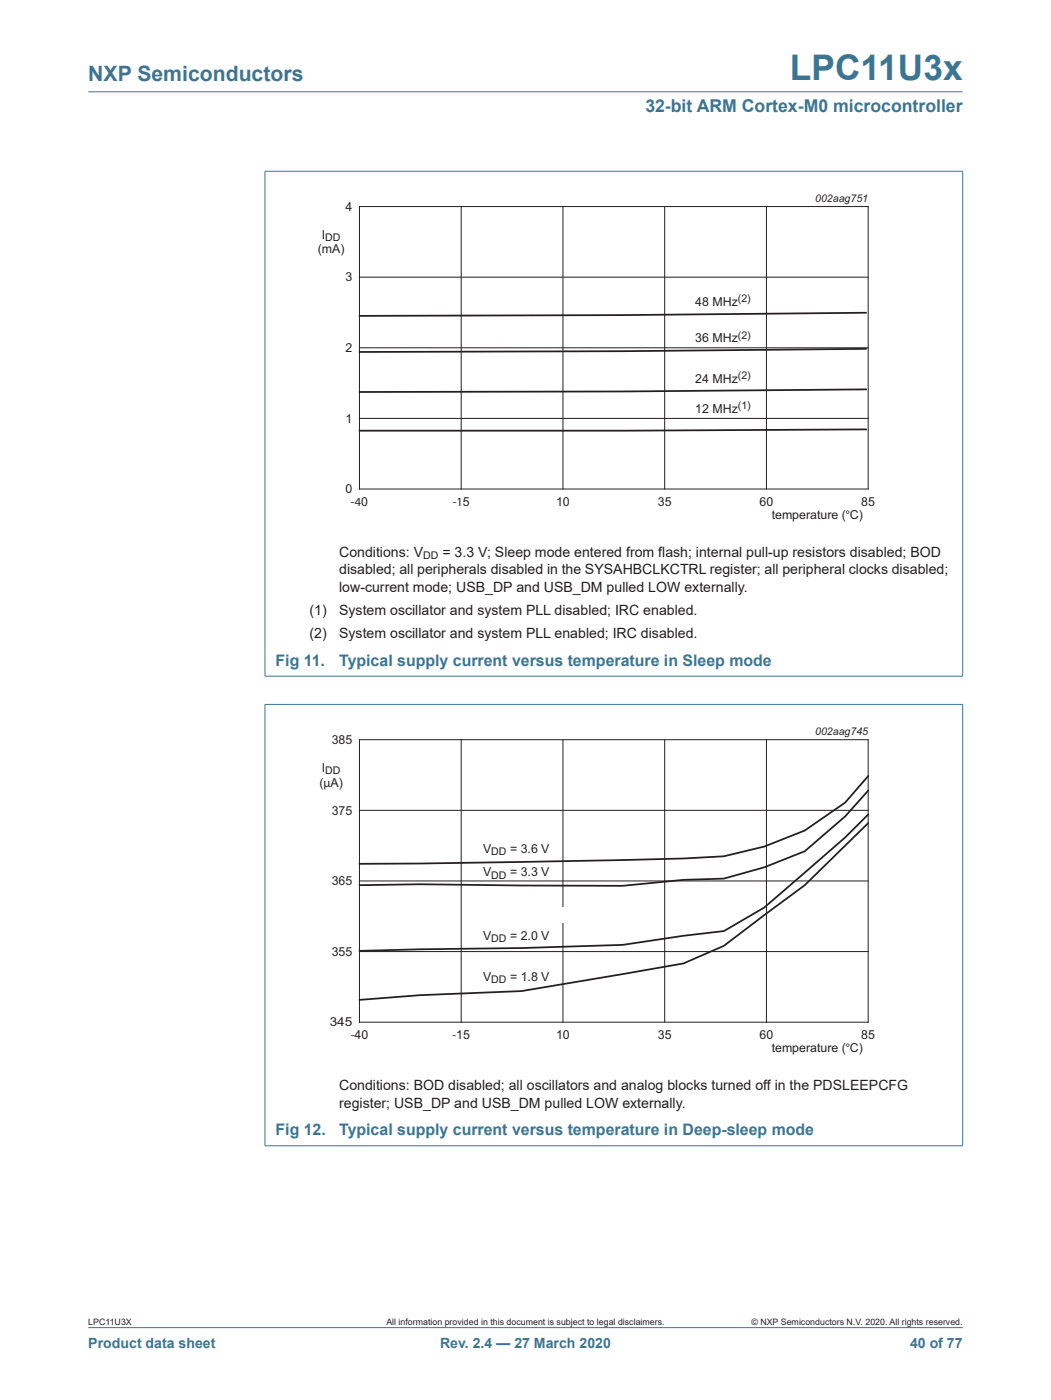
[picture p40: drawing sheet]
<svg xmlns="http://www.w3.org/2000/svg" width="210mm" height="280mm" viewBox="0 0 210 280" stroke-linecap="round" stroke-linejoin="round" font-family="sans-serif">
<defs><g id="words">
<text font-size="7.1" fill="#3c7592" x="157.8" y="16">LPC11U3x</text>
<text font-size="4.2" fill="#3c7592" x="17.6" y="16.2">NXP Semiconductors</text>
<text font-size="3.5" fill="#3c7592" x="128.9" y="22.5">32-bit ARM Cortex-M0 microcontroller</text>
<g font-size="3.2" fill="#3c7592">
<text x="55" y="133">Fig 11.</text>
<text x="67.7" y="133">Typical supply current versus temperature in Sleep mode</text>
<text x="55" y="226.8">Fig 12.</text>
<text x="67.7" y="226.8">Typical supply current versus temperature in Deep-sleep mode</text>
</g>
<g font-size="2.8" fill="#231f20">
<text x="67.7" y="111.2">Conditions: V</text>
<text x="88.4" y="111.2">= 3.3 V; Sleep mode entered from flash; internal pull-up resistors disabled; BOD</text>
<text x="67.7" y="114.8">disabled; all peripherals disabled in the SYSAHBCLKCTRL register; all peripheral clocks disabled;</text>
<text x="67.7" y="118.3">low-current mode; USB_DP and USB_DM pulled LOW externally.</text>
<text x="61.8" y="122.9">(1)</text>
<text x="67.7" y="122.9">System oscillator and system PLL disabled; IRC enabled.</text>
<text x="61.8" y="127.5">(2)</text>
<text x="67.7" y="127.5">System oscillator and system PLL enabled; IRC disabled.</text>
<text x="67.7" y="217.8">Conditions: BOD disabled; all oscillators and analog blocks turned off in the PDSLEEPCFG</text>
<text x="67.7" y="221.3">register; USB_DP and USB_DM pulled LOW externally.</text>
</g>
<g font-size="2.8" fill="#3c7592">
<text x="17.6" y="269.3">Product data sheet</text>
<text x="87.9" y="269.3">Rev. 2.4 — 27 March 2020</text>
<text x="181.8" y="269.3">40 of 77</text>
</g>
<g font-size="2.5" fill="#231f20">
<text x="64.3" y="47.7">I</text>
<text x="69" y="42.1">4</text>
<text x="63.5" y="50.6">(mA)</text>
<text x="69" y="56.2">3</text>
<text x="138.9" y="61.2">48 MHz</text>
<text x="69" y="70.3">2</text>
<text x="138.9" y="68.4">36 MHz</text>
<text x="138.9" y="76.4">24 MHz</text>
<text x="138.9" y="82.4">12 MHz</text>
<text x="69" y="84.5">1</text>
<text x="69" y="98.6">0</text>
<text x="70.1" y="101.1">-40</text>
<text x="90.4" y="101.1">-15</text>
<text x="111.1" y="101.1">10</text>
<text x="131.4" y="101.1">35</text>
<text x="151.7" y="101.1">60</text>
<text x="172" y="101.1">85</text>
<text x="154.1" y="103.6">temperature (°C)</text>
<text x="66.3" y="148.7">385</text>
<text x="64.3" y="154.2">I</text>
<text x="63.8" y="157.2">(μA)</text>
<text x="66.3" y="162.8">375</text>
<text x="96.5" y="170.4">V</text>
<text x="101.9" y="170.4">= 3.6 V</text>
<text x="66.3" y="176.9">365</text>
<text x="96.5" y="175.1">V</text>
<text x="101.9" y="175.1">= 3.3 V</text>
<text x="66.3" y="191">355</text>
<text x="96.5" y="187.8">V</text>
<text x="101.9" y="187.8">= 2.0 V</text>
<text x="96.5" y="196">V</text>
<text x="101.9" y="196">= 1.8 V</text>
<text x="65.8" y="205.1">345</text>
<text x="70" y="207.6">-40</text>
<text x="90.4" y="207.6">-15</text>
<text x="111.1" y="207.6">10</text>
<text x="131.4" y="207.6">35</text>
<text x="151.7" y="207.6">60</text>
<text x="172" y="207.6">85</text>
<text x="154.1" y="210.2">temperature (°C)</text>
</g>
<g font-size="2.1" fill="#231f20">
<text x="162.8" y="40.4">002aag751</text>
<text x="65" y="48.2">DD</text>
<text x="147.4" y="60.4">(2)</text>
<text x="147.4" y="67.7">(2)</text>
<text x="147.4" y="75.7">(2)</text>
<text x="147.4" y="81.7">(1)</text>
<text x="84.5" y="111.7">DD</text>
<text x="162.8" y="147">002aag745</text>
<text x="65" y="154.7">DD</text>
<text x="98.1" y="170.9">DD</text>
<text x="98.1" y="175.6">DD</text>
<text x="98.1" y="188.3">DD</text>
<text x="98.1" y="196.5">DD</text>
</g>
<g font-size="1.8" fill="#231f20">
<text x="17.6" y="264.7">LPC11U3X</text>
<text x="77.2" y="264.7">All information provided in this document is subject to legal disclaimers.</text>
<text x="150.1" y="264.7">© NXP Semiconductors N.V. 2020. All rights reserved.</text>
</g>
</g></defs>
<g fill="#3c7592" stroke="#3c7592" stroke-width=".2">
<path d="M17.6 265.3h174.7z"/>
<path d="M17.6 18.3h174.7z"/>
<path d="M52.9 34.3v100.8z"/>
<path d="M192.3 34.3v100.8z"/>
<path d="M52.9 34.2h139.4z"/>
<path d="M52.9 135.1h139.4z"/>
<path d="M52.9 140.8v88.1z"/>
<path d="M192.3 140.8v88.1z"/>
<path d="M52.9 140.8h139.4z"/>
<path d="M52.9 229h139.4z"/>
</g>
<path d="M59.1 38.5h127v66.3h-127zM59.1 145h127v66.3h-127z" fill="none" stroke="#fff" stroke-width=".2"/>
<g fill="none" stroke="#231f20" stroke-width=".2">
<path d="M71.8 41.3h101.6v56.4h-101.6zM71.8 55.4h101.6M92.1 41.3v56.4M112.4 41.3v56.4M132.8 41.3v56.4M153.1 41.3v56.4M71.8 69.5h101.6M71.8 83.6h101.6M71.8 147.8h101.6v56.5h-101.6zM92.1 147.8v56.5M112.4 147.8v56.5M132.8 147.8v56.5"/>
<path d="M153.1 147.8v56.5M71.8 161.9h101.6M71.8 176h101.6M71.8 190.1h101.6"/>
</g>
<path d="M173 77.8l-48.6 .4-52.6 .1M173 69.7l-48.6 .5-52.6 .1M173 62.5l-48.6 .5-52.6 .1M173 85.8l-48.6 .3h-52.6" fill="none" stroke="#231f20" stroke-width=".35"/>
<path d="M106.7 181.3h15v3h-15z" fill="#fff"/>
<path d="M173.4 158l-4.6 5.1-8.1 7-8.1 3.2-8 2.3-8.1 .2-12.2 1.2-40.4-.3-12.1 .2M173.4 155l-4.6 5.4-8.1 5.6-8.1 3.2-8 1.9-8.1 .4-12.2 .4-40.4 .7h-12.1M173.4 164.5l-12.7 12.4-16.1 12.1-8.1 3.5-32.4 5.5-20.2 .9-12.1 .9M173.4 162.8l-4.6 4.5-16.2 14-8 4.8-8.1 .9-12.2 1.8-20.2 .6-20.2 .3-12.1 .3" fill="none" stroke="#231f20" stroke-width=".35"/>
<use href="#words"/>
</svg>
